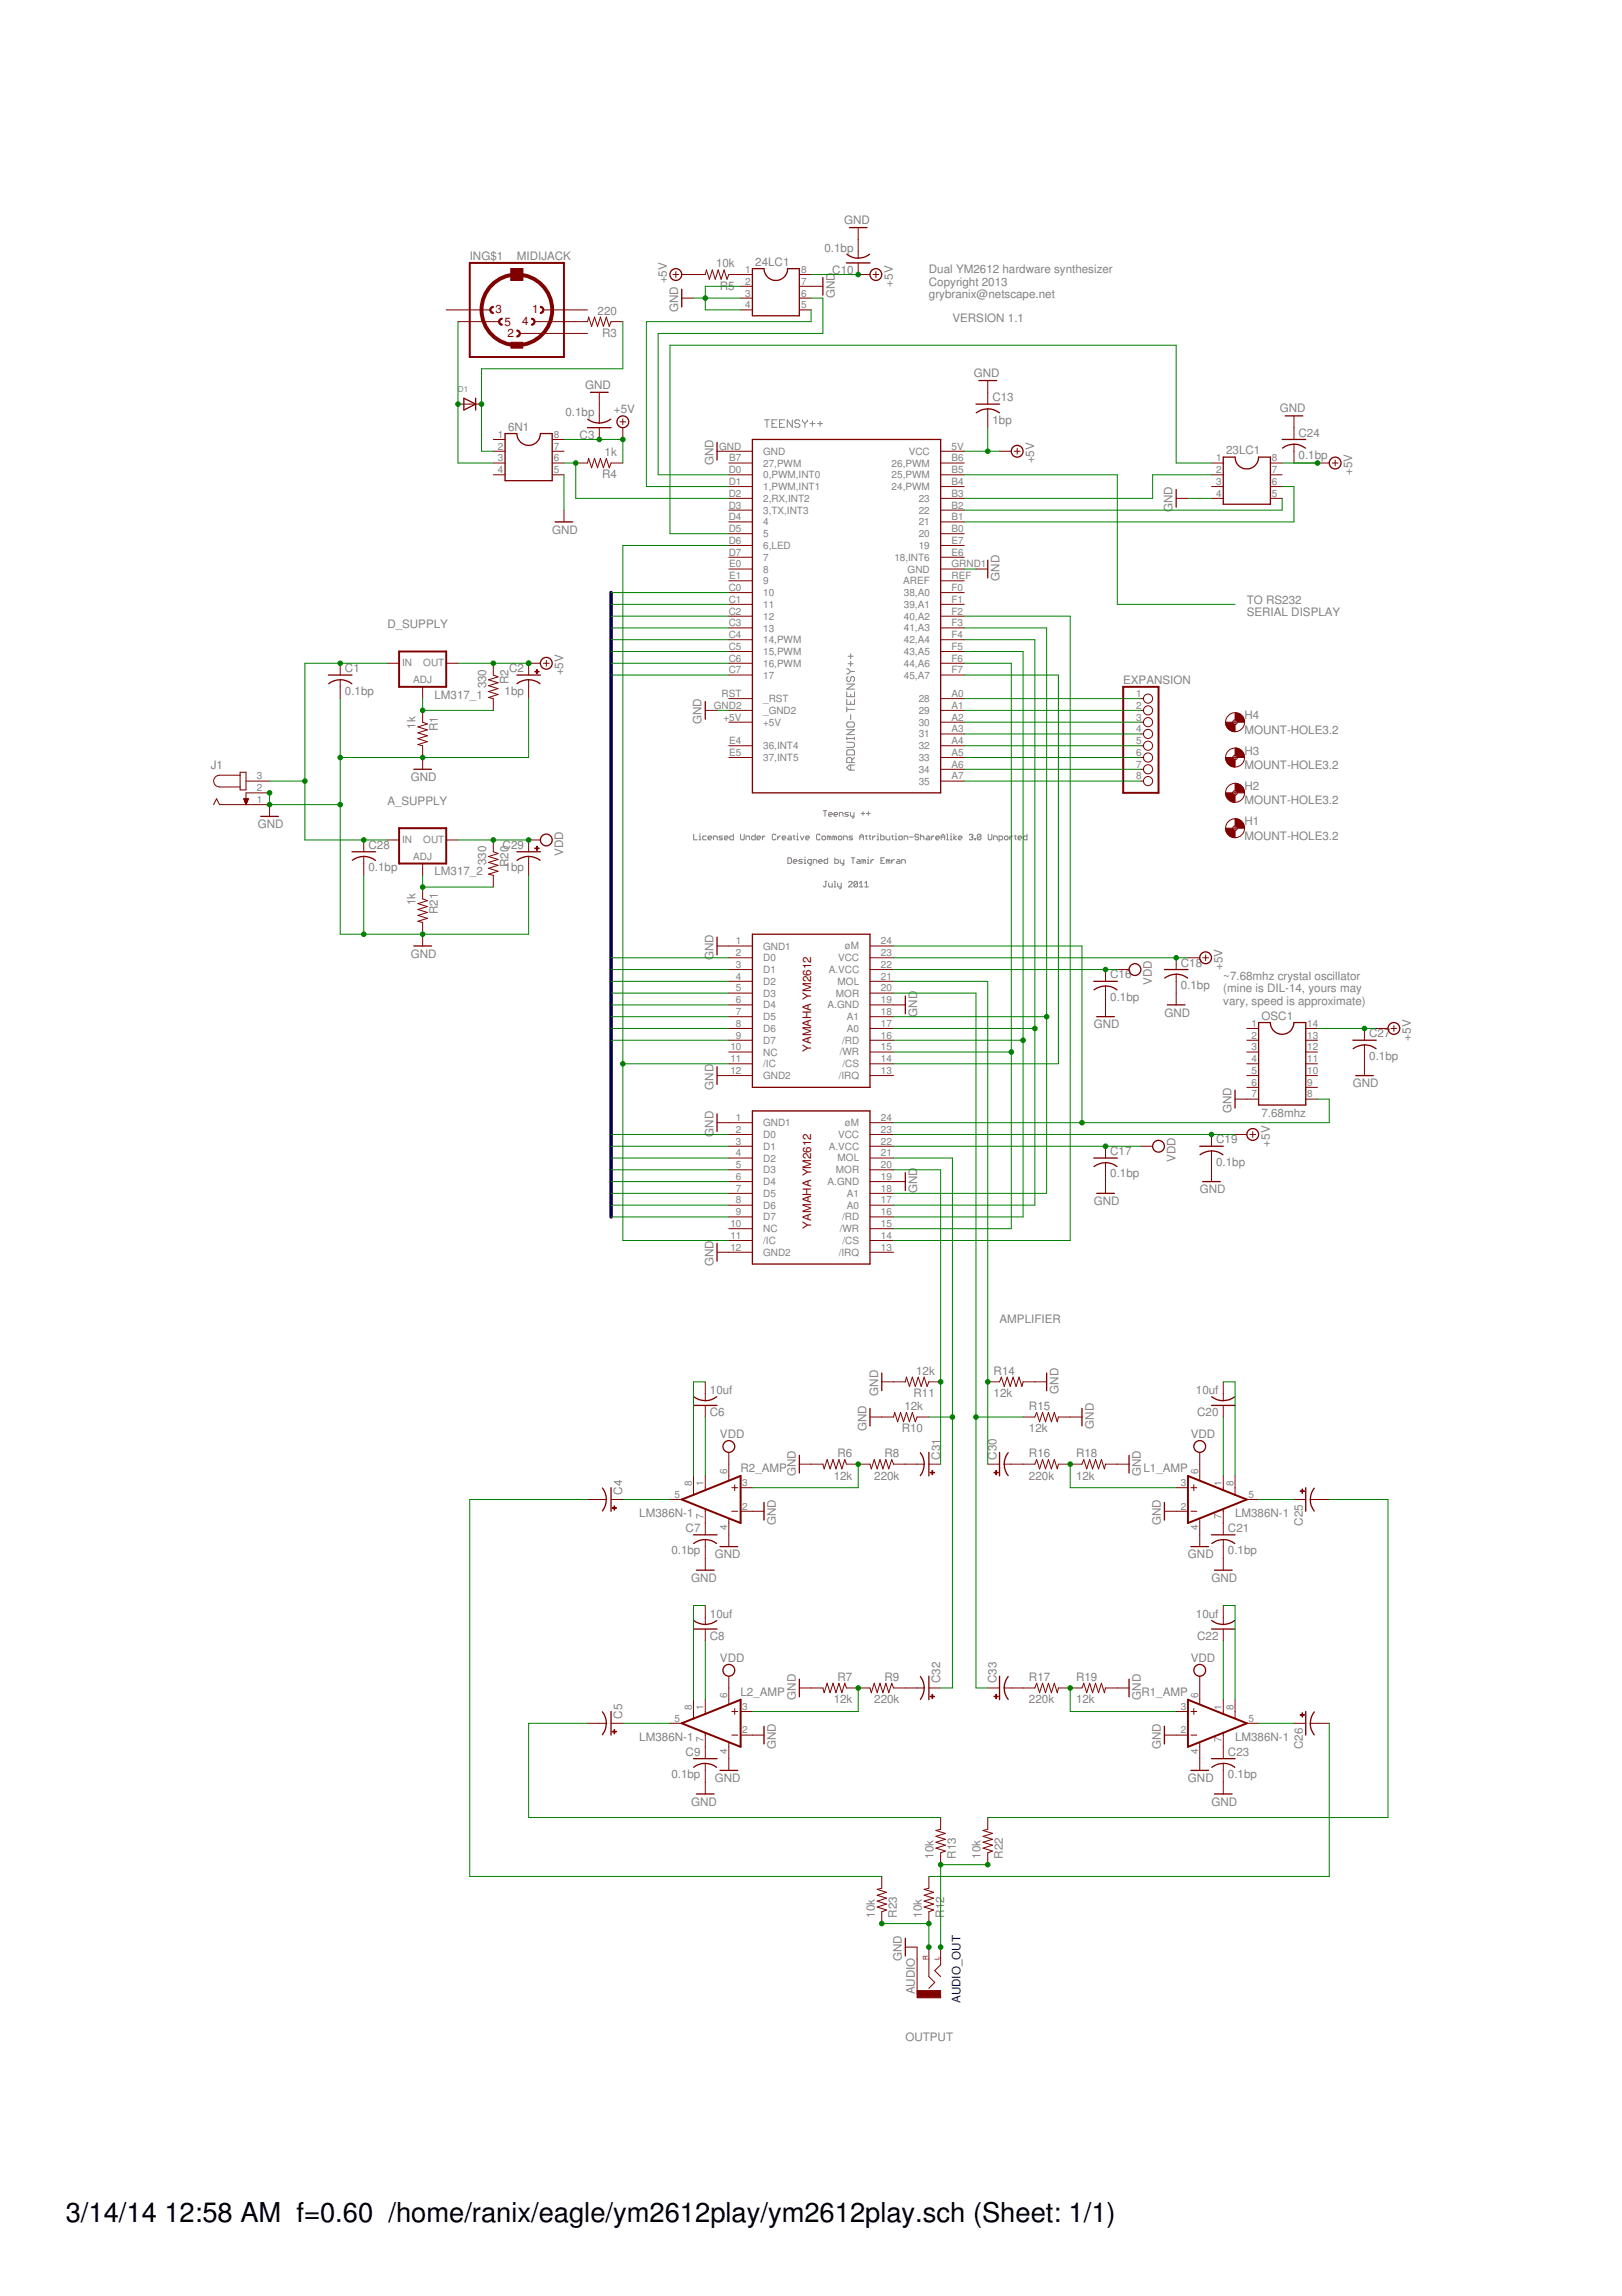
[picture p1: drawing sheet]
<svg xmlns="http://www.w3.org/2000/svg" width="210mm" height="297mm" viewBox="0 0 210 297" stroke-linecap="round" stroke-linejoin="round" font-family="sans-serif">
<defs><g id="words">
<g font-size="3.5">
<text x="8.5" y="287.5">3/14/14</text>
<text x="21.3" y="287.5">12:58 AM f=0.60 /home/ranix/eagle/ym2612play/ym2612play.sch (Sheet: 1/1)</text>
</g>
<g font-size="1.5" fill="#808080">
<text x="109.2" y="29">GND</text>
<text x="60.8" y="33.6">ING$1</text>
<text x="66.9" y="33.6">MIDIJACK</text>
<text x="92.7" y="34.6">10k</text>
<text x="97.7" y="34.4">24LC1</text>
<text x="106.7" y="32.5">0.1bp</text>
<text x="107.7" y="35.4">C10</text>
<text x="120.2" y="35.4">Dual YM2612 hardware synthesizer</text>
<text x="77.3" y="40.7">220</text>
<text x="86.3" y="36.7" transform="rotate(-90 86.3 36.7)">+5V</text>
<text x="87.7" y="40.4" transform="rotate(-90 87.7 40.4)">GND</text>
<text x="93.1" y="37.5">R5</text>
<text x="108" y="38.6" transform="rotate(-90 108 38.6)">GND</text>
<text x="115.6" y="37.1" transform="rotate(-90 115.6 37.1)">+5V</text>
<text x="120.2" y="37">Copyright 2013</text>
<text x="120.2" y="38.6">grybranix@netscape.net</text>
<text x="123.3" y="41.6">VERSION 1.1</text>
<text x="77.9" y="43.6">R3</text>
<text x="73.2" y="53.9">0.1bp</text>
<text x="75.7" y="50.3">GND</text>
<text x="79.5" y="53.4">+5V</text>
<text x="126" y="48.8">GND</text>
<text x="128.4" y="51.9">C13</text>
<text x="165.6" y="53.3">GND</text>
<text x="65.7" y="55.7">6N1</text>
<text x="75" y="56.8">C3</text>
<text x="78.2" y="59">1k</text>
<text x="128.4" y="54.8">1bp</text>
<text x="133.8" y="60" transform="rotate(-90 133.8 60)">+5V</text>
<text x="158.7" y="58.8">23LC1</text>
<text x="168.1" y="59.4">0.1bp</text>
<text x="168.1" y="56.5">C24</text>
<text x="77.9" y="61.9">R4</text>
<text x="92.3" y="60.2" transform="rotate(-90 92.3 60.2)">GND</text>
<text x="175" y="61.5" transform="rotate(-90 175 61.5)">+5V</text>
<text x="71.5" y="69.1">GND</text>
<text x="151.7" y="66.3" transform="rotate(-90 151.7 66.3)">GND</text>
<text x="129.4" y="75.1" transform="rotate(-90 129.4 75.1)">GND</text>
<text x="50.1" y="81.2">D_SUPPLY</text>
<text x="161.3" y="78.1">TO RS232</text>
<text x="161.3" y="79.7">SERIAL DISPLAY</text>
<text x="44.6" y="89.9">0.1bp</text>
<text x="44.6" y="87">C1</text>
<text x="62.9" y="89.1" transform="rotate(-90 62.9 89.1)">330</text>
<text x="65.3" y="89.9">1bp</text>
<text x="65.8" y="88.5" transform="rotate(-90 65.8 88.5)">R2</text>
<text x="65.9" y="87">C2</text>
<text x="72.9" y="87.4" transform="rotate(-90 72.9 87.4)">+5V</text>
<text x="145.3" y="88.5">EXPANSION</text>
<text x="53.8" y="94.3" transform="rotate(-90 53.8 94.3)">1k</text>
<text x="56.2" y="90.4">LM317_1</text>
<text x="56.7" y="94.6" transform="rotate(-90 56.7 94.6)">R1</text>
<text x="90.8" y="93.7" transform="rotate(-90 90.8 93.7)">GND</text>
<text x="161" y="94.9">MOUNT-HOLE3.2</text>
<text x="161" y="93.1">H4</text>
<text x="27.3" y="99.5">J1</text>
<text x="53.2" y="101.1">GND</text>
<text x="161" y="99.5">MOUNT-HOLE3.2</text>
<text x="161" y="97.7">H3</text>
<text x="33.4" y="107.1">GND</text>
<text x="50.1" y="104.1">A_SUPPLY</text>
<text x="161" y="104.1">MOUNT-HOLE3.2</text>
<text x="161" y="106.8">H1</text>
<text x="161" y="102.2">H2</text>
<text x="47.7" y="112.7">0.1bp</text>
<text x="47.7" y="109.8">C28</text>
<text x="56.2" y="113.2">LM317_2</text>
<text x="62.9" y="111.9" transform="rotate(-90 62.9 111.9)">330</text>
<text x="65" y="109.8">C29</text>
<text x="65.3" y="112.7">1bp</text>
<text x="65.8" y="112.2" transform="rotate(-90 65.8 112.2)">R20</text>
<text x="72.9" y="110.7" transform="rotate(-90 72.9 110.7)">VDD</text>
<text x="161" y="108.6">MOUNT-HOLE3.2</text>
<text x="53.8" y="117.1" transform="rotate(-90 53.8 117.1)">1k</text>
<text x="56.7" y="118.3" transform="rotate(-90 56.7 118.3)">R21</text>
<text x="53.2" y="123.9">GND</text>
<text x="92.3" y="124.2" transform="rotate(-90 92.3 124.2)">GND</text>
<text x="152.8" y="125.1">C18</text>
<text x="158.2" y="125.5" transform="rotate(-90 158.2 125.5)">+5V</text>
<text x="118.7" y="131.5" transform="rotate(-90 118.7 131.5)">GND</text>
<text x="143.7" y="129.5">0.1bp</text>
<text x="143.7" y="126.6">C16</text>
<text x="149.1" y="127.5" transform="rotate(-90 149.1 127.5)">VDD</text>
<text x="150.7" y="131.5">GND</text>
<text x="152.8" y="127.9">0.1bp</text>
<text x="158.3" y="126.8">~7.68mhz crystal oscillator</text>
<text x="158.3" y="128.4">(mine is DIL-14, yours may</text>
<text x="158.3" y="130">vary, speed is approximate)</text>
<text x="163.3" y="131.9">OSC1</text>
<text x="141.5" y="133.1">GND</text>
<text x="177.2" y="137.1">0.1bp</text>
<text x="177.2" y="134.2">C27</text>
<text x="182.6" y="134.6" transform="rotate(-90 182.6 134.6)">+5V</text>
<text x="92.3" y="141" transform="rotate(-90 92.3 141)">GND</text>
<text x="175.1" y="140.7">GND</text>
<text x="92.3" y="147.1" transform="rotate(-90 92.3 147.1)">GND</text>
<text x="143.7" y="149.4">C17</text>
<text x="157.4" y="147.9">C19</text>
<text x="159.4" y="144" transform="rotate(-90 159.4 144)">GND</text>
<text x="163.3" y="144.5">7.68mhz</text>
<text x="164.3" y="148.3" transform="rotate(-90 164.3 148.3)">+5V</text>
<text x="118.7" y="154.4" transform="rotate(-90 118.7 154.4)">GND</text>
<text x="141.5" y="155.9">GND</text>
<text x="143.7" y="152.3">0.1bp</text>
<text x="152.1" y="150.3" transform="rotate(-90 152.1 150.3)">VDD</text>
<text x="155.3" y="154.4">GND</text>
<text x="157.4" y="150.8">0.1bp</text>
<text x="92.3" y="163.8" transform="rotate(-90 92.3 163.8)">GND</text>
<text x="129.4" y="171.1">AMPLIFIER</text>
<text x="118.6" y="177.8">12k</text>
<text x="128.6" y="177.9">R14</text>
<text x="91.9" y="180.4">10uf</text>
<text x="91.9" y="183.3">C6</text>
<text x="112.1" y="185.2" transform="rotate(-90 112.1 185.2)">GND</text>
<text x="113.7" y="180.6" transform="rotate(-90 113.7 180.6)">GND</text>
<text x="116.7" y="185.3">R10</text>
<text x="117" y="182.4">12k</text>
<text x="118.2" y="180.7">R11</text>
<text x="128.6" y="180.7">12k</text>
<text x="133.2" y="185.3">12k</text>
<text x="133.2" y="182.4">R15</text>
<text x="137" y="180.3" transform="rotate(-90 137 180.3)">GND</text>
<text x="141.5" y="184.9" transform="rotate(-90 141.5 184.9)">GND</text>
<text x="154.8" y="180.4">10uf</text>
<text x="154.9" y="183.3">C20</text>
<text x="93.2" y="186">VDD</text>
<text x="95.8" y="190.5">R2_AMP</text>
<text x="103" y="191" transform="rotate(-90 103 191)">GND</text>
<text x="107.9" y="191.4">12k</text>
<text x="108.4" y="188.5">R6</text>
<text x="113.1" y="191.4">220k</text>
<text x="114.5" y="188.5">R8</text>
<text x="121.6" y="188.8" transform="rotate(-90 121.6 188.8)">C31</text>
<text x="129" y="188.8" transform="rotate(-90 129 188.8)">C30</text>
<text x="133.2" y="191.4">220k</text>
<text x="133.2" y="188.5">R16</text>
<text x="139.3" y="191.4">12k</text>
<text x="139.3" y="188.5">R18</text>
<text x="147.6" y="191" transform="rotate(-90 147.6 191)">GND</text>
<text x="148" y="190.5">L1_AMP</text>
<text x="154.1" y="186">VDD</text>
<text x="80.5" y="193.4" transform="rotate(-90 80.5 193.4)">C4</text>
<text x="82.7" y="196.3">LM386N-1</text>
<text x="100.4" y="197.3" transform="rotate(-90 100.4 197.3)">GND</text>
<text x="150.2" y="197.3" transform="rotate(-90 150.2 197.3)">GND</text>
<text x="159.8" y="196.3">LM386N-1</text>
<text x="168.6" y="197.4" transform="rotate(-90 168.6 197.4)">C25</text>
<text x="86.9" y="201.1">0.1bp</text>
<text x="88.7" y="198.2">C7</text>
<text x="92.5" y="201.6">GND</text>
<text x="153.7" y="201.6">GND</text>
<text x="158.9" y="201.1">0.1bp</text>
<text x="158.9" y="198.2">C21</text>
<text x="89.4" y="204.7">GND</text>
<text x="91.9" y="209.3">10uf</text>
<text x="154.8" y="209.3">10uf</text>
<text x="156.8" y="204.7">GND</text>
<text x="91.9" y="212.2">C8</text>
<text x="93.2" y="215">VDD</text>
<text x="154.1" y="215">VDD</text>
<text x="154.9" y="212.2">C22</text>
<text x="95.8" y="219.4">L2_AMP</text>
<text x="103" y="219.9" transform="rotate(-90 103 219.9)">GND</text>
<text x="107.9" y="220.4">12k</text>
<text x="108.4" y="217.5">R7</text>
<text x="113.1" y="220.4">220k</text>
<text x="114.5" y="217.5">R9</text>
<text x="121.6" y="217.8" transform="rotate(-90 121.6 217.8)">C32</text>
<text x="129" y="217.8" transform="rotate(-90 129 217.8)">C33</text>
<text x="133.2" y="220.4">220k</text>
<text x="133.2" y="217.5">R17</text>
<text x="139.3" y="220.4">12k</text>
<text x="139.3" y="217.5">R19</text>
<text x="147.6" y="219.9" transform="rotate(-90 147.6 219.9)">GND</text>
<text x="147.7" y="219.4">R1_AMP</text>
<text x="80.5" y="222.3" transform="rotate(-90 80.5 222.3)">C5</text>
<text x="82.7" y="225.2">LM386N-1</text>
<text x="88.7" y="227.1">C9</text>
<text x="100.4" y="226.3" transform="rotate(-90 100.4 226.3)">GND</text>
<text x="150.2" y="226.3" transform="rotate(-90 150.2 226.3)">GND</text>
<text x="158.9" y="227.1">C23</text>
<text x="159.8" y="225.2">LM386N-1</text>
<text x="168.6" y="226.3" transform="rotate(-90 168.6 226.3)">C26</text>
<text x="86.9" y="230">0.1bp</text>
<text x="89.4" y="233.6">GND</text>
<text x="92.5" y="230.6">GND</text>
<text x="153.7" y="230.6">GND</text>
<text x="156.8" y="233.6">GND</text>
<text x="158.9" y="230">0.1bp</text>
<text x="120.8" y="240.5" transform="rotate(-90 120.8 240.5)">10k</text>
<text x="123.7" y="240.5" transform="rotate(-90 123.7 240.5)">R13</text>
<text x="126.9" y="240.5" transform="rotate(-90 126.9 240.5)">10k</text>
<text x="129.8" y="240.5" transform="rotate(-90 129.8 240.5)">R22</text>
<text x="113.2" y="248.1" transform="rotate(-90 113.2 248.1)">10k</text>
<text x="116.1" y="248.1" transform="rotate(-90 116.1 248.1)">R23</text>
<text x="119.3" y="248.1" transform="rotate(-90 119.3 248.1)">10k</text>
<text x="122.2" y="248.1" transform="rotate(-90 122.2 248.1)">R12</text>
<text x="116.7" y="253.7" transform="rotate(-90 116.7 253.7)">GND</text>
<text x="118.4" y="258" transform="rotate(-90 118.4 258)">AUDIO</text>
<text x="117.2" y="264.1">OUTPUT</text>
</g>
<g font-size="1.5" fill="#800000">
<text x="64.1" y="40.6">3</text>
<text x="68.9" y="40.6">1</text>
<text x="65.3" y="42.2">5</text>
<text x="65.7" y="43.6">2</text>
<text x="67.6" y="42.1">4</text>
<text x="105" y="136.1" transform="rotate(-90 105 136.1)">YAMAHA YM2612</text>
<text x="105" y="159" transform="rotate(-90 105 159)">YAMAHA YM2612</text>
</g>
<text font-size="1.5" fill="#000080" x="124.3" y="259.1" transform="rotate(-90 124.3 259.1)">AUDIO_OUT</text>
<g font-size="1.3" fill="#808080">
<text x="96.4" y="35.3">1</text>
<text x="103.7" y="35.3">8</text>
<text x="96.4" y="36.8">2</text>
<text x="96.4" y="38.4">3</text>
<text x="96.4" y="39.9">4</text>
<text x="103.7" y="39.9">5</text>
<text x="103.7" y="38.4">6</text>
<text x="103.7" y="36.8">7</text>
<text x="64.4" y="56.6">1</text>
<text x="64.4" y="58.2">2</text>
<text x="64.4" y="59.7">3</text>
<text x="71.7" y="59.7">6</text>
<text x="71.7" y="58.2">7</text>
<text x="71.7" y="56.6">8</text>
<text x="93.1" y="58.2">GND</text>
<text x="94.4" y="59.7">B7</text>
<text x="98.8" y="58.8">GND</text>
<text x="117.6" y="58.8">VCC</text>
<text x="123.1" y="58.2">5V</text>
<text x="123.1" y="59.7">B6</text>
<text x="157.4" y="59.7">1</text>
<text x="164.6" y="59.7">8</text>
<text x="64.4" y="61.2">4</text>
<text x="71.7" y="61.2">5</text>
<text x="94.3" y="61.2">D0</text>
<text x="94.3" y="62.7">D1</text>
<text x="94.3" y="64.3">D2</text>
<text x="94.3" y="65.8">D3</text>
<text x="98.8" y="60.4">27,PWM</text>
<text x="98.8" y="61.9">0,PWM,INT0</text>
<text x="98.8" y="63.4">1,PWM,INT1</text>
<text x="98.8" y="64.9">2,RX,INT2</text>
<text x="115.4" y="60.4">26,PWM</text>
<text x="115.4" y="61.9">25,PWM</text>
<text x="115.4" y="63.4">24,PWM</text>
<text x="118.9" y="64.9">23</text>
<text x="123.1" y="61.2">B5</text>
<text x="123.1" y="62.7">B4</text>
<text x="123.1" y="64.3">B3</text>
<text x="123.1" y="65.8">B2</text>
<text x="157.4" y="61.2">2</text>
<text x="157.4" y="62.7">3</text>
<text x="157.4" y="64.3">4</text>
<text x="164.6" y="64.3">5</text>
<text x="164.6" y="62.7">6</text>
<text x="164.6" y="61.2">7</text>
<text x="94.3" y="67.3">D4</text>
<text x="94.3" y="68.8">D5</text>
<text x="94.3" y="70.4">D6</text>
<text x="94.3" y="71.9">D7</text>
<text x="98.8" y="66.5">3,TX,INT3</text>
<text x="98.8" y="68">4</text>
<text x="98.8" y="69.5">5</text>
<text x="98.8" y="71">6,LED</text>
<text x="118.9" y="66.5">22</text>
<text x="118.9" y="68">21</text>
<text x="118.9" y="69.5">20</text>
<text x="118.9" y="71">19</text>
<text x="123.1" y="67.3">B1</text>
<text x="123.1" y="68.8">B0</text>
<text x="123.1" y="70.4">E7</text>
<text x="123.1" y="71.9">E6</text>
<text x="94.3" y="76.5">C0</text>
<text x="94.3" y="78">C1</text>
<text x="94.4" y="73.4">E0</text>
<text x="94.4" y="74.9">E1</text>
<text x="98.8" y="72.6">7</text>
<text x="98.8" y="74.1">8</text>
<text x="98.8" y="75.6">9</text>
<text x="98.8" y="77.1">10</text>
<text x="115.7" y="72.6">18,INT6</text>
<text x="116.9" y="75.6">AREF</text>
<text x="117" y="77.1">38,A0</text>
<text x="117.5" y="74.1">GND</text>
<text x="123.1" y="73.4">GRND1</text>
<text x="123.1" y="74.9">REF</text>
<text x="123.1" y="76.5">F0</text>
<text x="123.1" y="78">F1</text>
<text x="94.3" y="79.5">C2</text>
<text x="94.3" y="81">C3</text>
<text x="94.3" y="82.6">C4</text>
<text x="98.8" y="78.7">11</text>
<text x="98.8" y="80.2">12</text>
<text x="98.8" y="81.7">13</text>
<text x="98.8" y="83.2">14,PWM</text>
<text x="117" y="78.6">39,A1</text>
<text x="117" y="80.2">40,A2</text>
<text x="117" y="81.7">41,A3</text>
<text x="117" y="83.2">42,A4</text>
<text x="123.1" y="79.5">F2</text>
<text x="123.1" y="81">F3</text>
<text x="123.1" y="82.6">F4</text>
<text x="52" y="86.2">IN</text>
<text x="53.5" y="88.4">ADJ</text>
<text x="54.8" y="86.2">OUT</text>
<text x="94.3" y="84.1">C5</text>
<text x="94.3" y="85.6">C6</text>
<text x="94.3" y="87.1">C7</text>
<text x="98.8" y="84.7">15,PWM</text>
<text x="98.8" y="86.3">16,PWM</text>
<text x="98.8" y="87.8">17</text>
<text x="117" y="84.7">43,A5</text>
<text x="117" y="86.3">44,A6</text>
<text x="117" y="87.8">45,A7</text>
<text x="123.1" y="84.1">F5</text>
<text x="123.1" y="85.6">F6</text>
<text x="123.1" y="87.1">F7</text>
<text x="92.4" y="91.7">GND2</text>
<text x="93.4" y="90.2">RST</text>
<text x="93.6" y="93.2">+5V</text>
<text x="98.8" y="90.8">_RST</text>
<text x="98.8" y="92.4">_GND2</text>
<text x="98.8" y="93.9">+5V</text>
<text x="118.9" y="90.8">28</text>
<text x="118.9" y="92.4">29</text>
<text x="118.9" y="93.9">30</text>
<text x="118.9" y="95.4">31</text>
<text x="123.1" y="90.2">A0</text>
<text x="123.1" y="91.7">A1</text>
<text x="123.1" y="93.2">A2</text>
<text x="123.1" y="94.7">A3</text>
<text x="147" y="90.2">1</text>
<text x="147" y="91.7">2</text>
<text x="147" y="93.2">3</text>
<text x="147" y="94.7">4</text>
<text x="33.2" y="100.8">3</text>
<text x="94.4" y="96.3">E4</text>
<text x="94.4" y="97.8">E5</text>
<text x="98.8" y="96.9">36,INT4</text>
<text x="98.8" y="98.5">37,INT5</text>
<text x="118.9" y="96.9">32</text>
<text x="118.9" y="98.5">33</text>
<text x="118.9" y="100">34</text>
<text x="118.9" y="101.5">35</text>
<text x="123.1" y="96.3">A4</text>
<text x="123.1" y="97.8">A5</text>
<text x="123.1" y="99.3">A6</text>
<text x="123.1" y="100.8">A7</text>
<text x="147" y="96.3">5</text>
<text x="147" y="97.8">6</text>
<text x="147" y="99.3">7</text>
<text x="147" y="100.8">8</text>
<text x="33.2" y="102.4">2</text>
<text x="33.2" y="103.9">1</text>
<text x="52" y="109.1">IN</text>
<text x="53.5" y="111.3">ADJ</text>
<text x="54.8" y="109.1">OUT</text>
<text x="95.2" y="122.2">1</text>
<text x="95.2" y="123.7">2</text>
<text x="95.2" y="125.2">3</text>
<text x="98.8" y="122.8">GND1</text>
<text x="98.8" y="124.4">D0</text>
<text x="98.8" y="125.9">D1</text>
<text x="107.3" y="125.9">A.VCC</text>
<text x="108.5" y="124.4">VCC</text>
<text x="109.3" y="122.8">øM</text>
<text x="114" y="125.2">22</text>
<text x="114" y="123.7">23</text>
<text x="114" y="122.2">24</text>
<text x="95.2" y="126.7">4</text>
<text x="95.2" y="128.3">5</text>
<text x="95.2" y="129.8">6</text>
<text x="95.2" y="131.3">7</text>
<text x="98.8" y="127.4">D2</text>
<text x="98.8" y="128.9">D3</text>
<text x="98.8" y="130.5">D4</text>
<text x="98.8" y="132">D5</text>
<text x="107.1" y="130.5">A.GND</text>
<text x="108.2" y="128.9">MOR</text>
<text x="108.4" y="127.4">MOL</text>
<text x="109.6" y="132">A1</text>
<text x="114" y="131.3">18</text>
<text x="114" y="129.8">19</text>
<text x="114" y="128.3">20</text>
<text x="114" y="126.7">21</text>
<text x="94.5" y="135.9">10</text>
<text x="94.5" y="137.4">11</text>
<text x="95.2" y="132.8">8</text>
<text x="95.2" y="134.4">9</text>
<text x="98.8" y="133.5">D6</text>
<text x="98.8" y="135">D7</text>
<text x="98.8" y="136.6">NC</text>
<text x="108.7" y="136.6">/WR</text>
<text x="109" y="135">/RD</text>
<text x="109.6" y="133.5">A0</text>
<text x="114" y="137.4">14</text>
<text x="114" y="135.9">15</text>
<text x="114" y="134.4">16</text>
<text x="114" y="132.8">17</text>
<text x="161.9" y="132.8">1</text>
<text x="161.9" y="134.4">2</text>
<text x="161.9" y="135.9">3</text>
<text x="161.9" y="137.4">4</text>
<text x="169.2" y="137.4">11</text>
<text x="169.2" y="135.9">12</text>
<text x="169.2" y="134.4">13</text>
<text x="169.2" y="132.8">14</text>
<text x="94.5" y="138.9">12</text>
<text x="98.8" y="138.1">/IC</text>
<text x="98.8" y="139.6">GND2</text>
<text x="108.5" y="139.6">/IRQ</text>
<text x="109" y="138.1">/CS</text>
<text x="114" y="138.9">13</text>
<text x="161.9" y="138.9">5</text>
<text x="161.9" y="140.5">6</text>
<text x="161.9" y="142">7</text>
<text x="169.2" y="142">8</text>
<text x="169.2" y="140.5">9</text>
<text x="169.2" y="138.9">10</text>
<text x="95.2" y="145">1</text>
<text x="95.2" y="146.6">2</text>
<text x="95.2" y="148.1">3</text>
<text x="95.2" y="149.6">4</text>
<text x="98.8" y="145.7">GND1</text>
<text x="98.8" y="147.2">D0</text>
<text x="98.8" y="148.7">D1</text>
<text x="107.3" y="148.7">A.VCC</text>
<text x="108.5" y="147.2">VCC</text>
<text x="109.3" y="145.7">øM</text>
<text x="114" y="149.6">21</text>
<text x="114" y="148.1">22</text>
<text x="114" y="146.6">23</text>
<text x="114" y="145">24</text>
<text x="95.2" y="151.1">5</text>
<text x="95.2" y="152.6">6</text>
<text x="95.2" y="154.2">7</text>
<text x="95.2" y="155.7">8</text>
<text x="98.8" y="150.3">D2</text>
<text x="98.8" y="151.8">D3</text>
<text x="98.8" y="153.3">D4</text>
<text x="98.8" y="154.8">D5</text>
<text x="107.1" y="153.3">A.GND</text>
<text x="108.2" y="151.8">MOR</text>
<text x="108.4" y="150.3">MOL</text>
<text x="109.6" y="154.8">A1</text>
<text x="114" y="155.7">17</text>
<text x="114" y="154.2">18</text>
<text x="114" y="152.6">19</text>
<text x="114" y="151.1">20</text>
<text x="94.5" y="158.7">10</text>
<text x="94.5" y="160.3">11</text>
<text x="94.5" y="161.8">12</text>
<text x="95.2" y="157.2">9</text>
<text x="98.8" y="156.4">D6</text>
<text x="98.8" y="157.9">D7</text>
<text x="98.8" y="159.4">NC</text>
<text x="98.8" y="160.9">/IC</text>
<text x="108.7" y="159.4">/WR</text>
<text x="109" y="157.9">/RD</text>
<text x="109" y="160.9">/CS</text>
<text x="109.6" y="156.4">A0</text>
<text x="114" y="161.8">13</text>
<text x="114" y="160.3">14</text>
<text x="114" y="158.7">15</text>
<text x="114" y="157.2">16</text>
<text x="98.8" y="162.5">GND2</text>
<text x="108.5" y="162.5">/IRQ</text>
<text x="94.1" y="190.7" transform="rotate(-90 94.1 190.7)">6</text>
<text x="155" y="190.7" transform="rotate(-90 155 190.7)">6</text>
<text x="87.3" y="193.8">5</text>
<text x="89.5" y="192.3" transform="rotate(-90 89.5 192.3)">8</text>
<text x="91" y="196.5" transform="rotate(-90 91 196.5)">7</text>
<text x="91" y="192.3" transform="rotate(-90 91 192.3)">1</text>
<text x="94.1" y="198" transform="rotate(-90 94.1 198)">4</text>
<text x="96" y="195.3">2</text>
<text x="96" y="192.3">3</text>
<text x="152.8" y="195.3">2</text>
<text x="152.8" y="192.3">3</text>
<text x="155" y="198" transform="rotate(-90 155 198)">4</text>
<text x="158.1" y="196.5" transform="rotate(-90 158.1 196.5)">7</text>
<text x="158.1" y="192.3" transform="rotate(-90 158.1 192.3)">1</text>
<text x="159.6" y="192.3" transform="rotate(-90 159.6 192.3)">8</text>
<text x="161.6" y="193.8">5</text>
<text x="89.5" y="221.2" transform="rotate(-90 89.5 221.2)">8</text>
<text x="91" y="221.2" transform="rotate(-90 91 221.2)">1</text>
<text x="94.1" y="219.7" transform="rotate(-90 94.1 219.7)">6</text>
<text x="96" y="221.2">3</text>
<text x="152.8" y="221.2">3</text>
<text x="155" y="219.7" transform="rotate(-90 155 219.7)">6</text>
<text x="158.1" y="221.2" transform="rotate(-90 158.1 221.2)">1</text>
<text x="159.6" y="221.2" transform="rotate(-90 159.6 221.2)">8</text>
<text x="87.3" y="222.7">5</text>
<text x="91" y="225.4" transform="rotate(-90 91 225.4)">7</text>
<text x="94.1" y="226.9" transform="rotate(-90 94.1 226.9)">4</text>
<text x="96" y="224.3">2</text>
<text x="152.8" y="224.3">2</text>
<text x="155" y="226.9" transform="rotate(-90 155 226.9)">4</text>
<text x="158.1" y="225.4" transform="rotate(-90 158.1 225.4)">7</text>
<text x="161.6" y="222.7">5</text>
</g>
<text font-size="1.1" fill="#808080" x="59.3" y="50.8">D1</text>
<g font-size=".8" fill="#800000">
<text x="120.1" y="253.6" transform="rotate(-90 120.1 253.6)">R</text>
<text x="121.6" y="253.6" transform="rotate(-90 121.6 253.6)">L</text>
</g>
</g></defs>
<g fill="none" stroke="#808080" stroke-width=".13">
<path d="M98.9 54.3h.7M99.3 54.3v1M99.9 54.8h.3M100.6 54.3h-.7v1h.7M100.9 54.8h.3M101.5 54.3h-.6v1h.6M102.5 54.3v1l-.6-1v1M103.5 54.5l-.2-.2h-.3l-.2 .2v.1l.2 .2h.3l.2 .2v.1l-.2 .2h-.3l-.2-.2M103.8 54.3v.2l.4 .3M104.2 54.8v.5M104.5 54.3v.2l-.3 .3M104.8 54.8h.7"/>
<path d="M105.1 54.5v.6M105.8 54.8h.6M106.1 54.5v.6M109.6 89.5v.6h1v-.6M109.6 90.5v.6h1v-.6M109.6 91.4v.7M109.6 95.4v.3M109.6 96h.8l.2 .2v.3l-.2 .2h-.8M109.6 95.5h1M109.6 94.4h1l-1 .6h1M109.6 91.8h1M109.6 88.5h1l-1 .7h1"/>
<path d="M109.6 86.5h.1l.4 .4M109.7 87.5l-.1 .2v.3l.1 .2h.2l.2-.2v-.3l.1-.2h.2l.2 .2v.3l-.2 .2M109.7 93.4h.7l.2 .2v.3l-.2 .2h-.7l-.1-.2v-.3zM109.7 97h.7l.2 .2v.5h-1v-.5zM109.7 85.9h.7M109.7 84.9h.7M110.1 84.6v.6M110.1 85.6v.6M110.1 89.8v.3M110.1 90.8v.3M110.1 92.4v.7M110.1 99v.6"/>
<path d="M110.1 86.9l-.4 .3h-.1M110.1 86.9h.5M110.2 98.7v-.6l-.1-.1h-.4l-.1 .1v.6h1M110.6 99h-.7l-.3 .3 .3 .3h.7M110.6 98l-.4 .3M110.6 95.4v.3M89.8 107.9v.7h.4M90.5 108.6h.2M90.5 108.2h.1v.4M90.6 107.8v.1M91.4 108.2h-.3l-.2 .1v.2l.2 .1h.3M91.6 108.4h.5l-.1-.2h-.2l-.2 .1v.2l.2 .1h.2"/>
<path d="M92.4 108.6v-.4h.3l.1 .1v.3M93.5 108.2h-.3l-.2 .1 .2 .1h.2l.1 .1-.1 .1h-.4M93.7 108.4h.5l-.1-.2h-.2l-.2 .1v.2l.2 .1h.2M94.9 107.9v.7h-.3l-.2-.1v-.2l.2-.1h.3M95.8 107.9v.6l.2 .1h.2l.1-.1v-.6M96.5 108.6v-.4h.4l.1 .1v.3M97.7 107.9v.7h-.3l-.1-.1v-.2l.1-.1h.3M98 108.4h.4l-.1-.2h-.2l-.1 .1v.2l.1 .1h.2M98.7 108.2v.4M99 108.2l-.3 .2M100.4 108.1l-.1-.2h-.2l-.2 .2v.4l.2 .1h.2l.1-.1M100.6 108.2v.4"/>
<path d="M101 108.2l-.4 .2M101.2 108.4h.5l-.1-.2h-.3l-.1 .1v.2l.1 .1h.3M102 111h.3l.1 .1v.5l-.1 .1h-.3zM102 108.2h.3l.1 .1v.3h-.4l-.1-.1 .1-.1h.4M102.6 108.2h.3M102.7 111.4h.4l-.1-.2h-.2l-.1 .1v.3l.1 .1h.2M102.7 108.1v.4l.2 .1M103.1 108.6h.2M103.1 108.2h.1v.4M103.2 107.8v.1M103.6 108.2l.2 .4 .2-.4M103.8 111.2h-.3l-.1 .1 .1 .1h.2l.1 .2-.1 .1h-.3"/>
<path d="M104.1 111.7h.2M104.1 111.2h.1v.5M104.2 110.9v.1M104.3 108.4h.4l-.1-.2h-.2l-.1 .1v.2l.1 .1h.2M105 111.7h-.4l-.1-.1v-.3l.1-.1h.4v.6l-.2 .1M105.2 111.7v-.5h.4l.1 .1v.4M105.9 111.4h.5l-.1-.2h-.3l-.1 .1v.3l.1 .1h.3M106.1 108.1l-.1-.2h-.2l-.1 .2v.4l.1 .1h.2l.1-.1M106.4 108.3l.1-.1h.2l.1 .1v.2l-.1 .1h-.2l-.1-.1zM106.5 104.9h.5M106.8 104.9v.7M106.8 114h.2"/>
<path d="M106.9 114v.6l-.1 .1-.3-.1M107.1 111v.7h-.4l-.1-.1v-.3l.1-.1h.4M107.2 105.4h.5l-.1-.3h-.3l-.1 .1v.3l.1 .1h.3M107.2 114.3v.3l.1 .1h.4v-.4M107.3 108.3l-.2-.1v.4M107.3 108.3v.3M107.3 108.3l.1-.1 .1 .1v.3M107.9 105.4h.5l-.1-.3h-.2l-.2 .1v.3l.2 .1h.2M107.9 114.7h.3M107.9 114h.2v.7M108 108.3l-.2-.1v.4M108 108.3v.3"/>
<path d="M108 108.3l.1-.1 .1 .1v.3M108 111v.7h.4l.1-.1v-.3l-.1-.1h-.4M108.4 114.3v.3l.1 .1h.4M108.6 108.2h.2l.1 .1v.2l-.1 .1h-.2l-.1-.1v-.2zM108.6 105.6v-.5h.4l.1 .1v.4M108.7 111.2v.4l.2 .1h.3M108.9 114.3v.6l-.3 .1M109.2 108.6v-.4h.3l.1 .1v.3M109.2 111.2v.6l-.2 .1M109.8 105.1h-.3l-.2 .1 .2 .2h.2l.1 .1-.1 .1h-.4M109.8 114.2l.1-.2h.3l.1 .2v.1l-.5 .4h.5M110 105.1v.4l.2 .1h.3"/>
<path d="M110.2 111h.4M110.3 108.2h-.3l-.1 .1 .4 .2-.1 .1h-.3M110.4 111v.7M110.5 105.1v.6l-.2 .1M111 111.2h.2l.1 .1v.4h-.3l-.2-.1 .2-.2h.3M111 114.2l-.2-.2h-.2l-.1 .2v.4M111 114.2v.4l-.2 .1h-.2l-.1-.1M111 114.2l-.5 .4M111.2 114.7h.5M111.2 114.3l.2-.3v.7M111.3 108.6v-.4l.2-.3 .2 .3v.4M111.3 108.3h.4"/>
<path d="M111.4 105.2h.5M111.7 105v.5M111.8 111.3l.1-.1 .1 .1v.4M111.8 111.3l-.3-.1v.5M111.8 111.3v.4M111.9 114.7h.5M111.9 114.3l.2-.3v.7M112 108.2h.2M112.1 108.1v.4l.1 .1M112.1 105.2h.5M112.2 111.2h.2v.5M112.2 111.7h.3"/>
<path d="M112.4 110.9v.1M112.4 105v.5M112.5 108.2h.2M112.6 108.1v.4l.1 .1M112.7 111.2v.5M112.9 108.2v.4M113.1 111.2h-.2l-.2 .2M113.3 108.2l-.4 .2M113.5 108.6h.2M113.5 108.2h.1v.4M113.6 107.8v.1M114 107.9v.7h.3l.1-.1v-.2l-.1-.1h-.3"/>
<path d="M114 111.3h.2M114.5 111h-.5v.7h.5M114.7 108.2v.3l.1 .1h.3v-.4M114.9 111.3l-.2-.1v.5M114.9 111.3v.4M114.9 111.3l.1-.1 .2 .1v.4M115.4 108.2h.2M115.4 111.2v.5M115.5 108.1v.4l.1 .1M115.8 111.2h-.2l-.2 .2M115.8 108.6h.3M115.8 108.2h.2v.4"/>
<path d="M116 107.8v.1M116.1 111.2h.2l.2 .1v.4h-.4l-.1-.1 .1-.2h.4M116.4 108.2h.2l.2 .1v.2l-.2 .1h-.2l-.1-.1v-.2zM116.7 111.7v-.5h.3l.2 .1v.4M117 108.6v-.4h.4l.1 .1v.3M117.7 108.3h.5M118.9 108.1l-.1-.2h-.3l-.1 .2 .1 .2h.3l.1 .1-.1 .2h-.3l-.1-.1M119.1 108.3l.1-.1h.3l.1 .1v.3M119.1 107.9v.7M119.9 108.2h.3l.1 .1v.3h-.4l-.1-.1 .1-.1h.4M120.5 108.2v.4M120.9 108.2l-.4 .2"/>
<path d="M121.1 108.4h.5l-.1-.2h-.3l-.1 .1v.2l.1 .1h.3M121.8 108.3h.5M121.8 108.6v-.4l.2-.3 .3 .3v.4M122.5 108.6h.2M122.5 107.9h.1v.7M123 108.6h.2M123 108.2h.1v.4M123.1 107.8v.1M123.4 107.9v.7M123.8 108.2l-.4 .2 .4 .2M124 108.4h.5l-.1-.2h-.3l-.1 .1v.2l.1 .1h.3M125.4 108.1l.1-.2h.3l.1 .2-.1 .2"/>
<path d="M125.7 108.3h.1M125.8 108.3l.1 .1-.1 .2h-.3l-.1-.1M126.1 108.5h.1v.1h-.1zM126.9 108.1v.4l-.1 .1h-.2l-.1-.1M126.9 108.1l-.1-.2h-.2l-.1 .2v.4M126.9 108.1l-.4 .4M127.9 107.9v.6l.1 .1h.2l.2-.1v-.6M128.6 108.6v-.4h.3l.2 .1v.3M129.3 108.6h.3l.2-.1v-.2l-.2-.1h-.3v.7M130.1 108.2h.2l.2 .1v.2l-.2 .1h-.2l-.1-.1v-.2zM130.7 108.2v.4M131 108.2h-.1l-.2 .2"/>
<path d="M131.3 108.2h.2M131.4 108.1v.4l.1 .1M131.7 108.4h.5l-.1-.2h-.3l-.1 .1v.2l.1 .1h.3M132.9 107.9v.7h-.3l-.2-.1v-.2l.2-.1h.3"/>
</g>
<g fill="none" stroke="#800000" stroke-width=".17">
<path d="M88.2 37.4v2.3M97.4 34.8h1.5a1.52 1.52 0 0 0 1.5 1.5 1.52 1.52 0 0 0 1.5-1.5h1.5v6.1h-6zM106.5 35.9v2.3M109.5 34h3.1M109.6 32.9a2.41 2.41 0 0 0 2.9 0M109.9 29.4h2.3M60 51.5l1.6 .8-1.6 .7zM61.6 51.5v1.5M65.4 56.1h1.5a1.52 1.52 0 0 0 1.5 1.5 1.52 1.52 0 0 0 1.5-1.5h1.6v6.1h-6.1zM76 55.3h3.1M76.1 54.2a2.45 2.45 0 0 0 2.9 0M76.4 50.8h2.3"/>
<path d="M92.8 57.2v2.3M97.4 56.9h24.3v45.7h-24.3zM126.3 52.3h3M126.3 53.4a2.45 2.45 0 0 1 3 0M126.7 49.2h2.3M158.3 59.1h1.5a1.52 1.52 0 0 0 1.6 1.6 1.52 1.52 0 0 0 1.5-1.6h1.5v6.1h-6.1zM165.9 56.9h3.1M166 58a2.41 2.41 0 0 1 2.9 0M166.3 53.8h2.3M71.8 67.5h2.3M127.8 72.5v2.3M152.2 63.3v2.3"/>
<path d="M42.5 87.3h3.1M42.5 88.5a2.37 2.37 0 0 1 3 0M53.6 99.5h2.2M66.9 87.3h3M66.9 88.5a2.37 2.37 0 0 1 3 0M91.3 90.8v2.2M33.7 105.6h2.3M45.6 110.2h3M47.1 110.8a2.7 2.7 0 0 1 1.5 .5M47.1 110.8a2.52 2.52 0 0 0-1.5 .5M66.9 110.2h3M68.4 110.8a2.7 2.7 0 0 0-1.5 .5"/>
<path d="M68.4 110.8a2.52 2.52 0 0 1 1.5 .5M53.6 122.4h2.2M92.8 121.2v2.3M92.8 138v2.3M97.4 120.9h15.2v19.8h-15.2zM117.2 128.9v2.2M141.5 127h3.1M141.6 128.1a2.41 2.41 0 0 1 2.9 0M141.9 131.5h2.3M150.7 125.4h3M151.1 130h2.3M152.2 126a2.36 2.36 0 0 1 1.5 .5"/>
<path d="M152.2 126a2.52 2.52 0 0 0-1.5 .5M162.9 132.3h1.5a1.52 1.52 0 0 0 1.5 1.5 1.52 1.52 0 0 0 1.5-1.5h1.6v10.7h-6.1zM175.1 134.6h3M175.5 139.1h2.2M176.6 135.2a2.36 2.36 0 0 1 1.5 .5M176.6 135.2a2.52 2.52 0 0 0-1.5 .5M92.8 144.1v2.3M97.4 143.7h15.2v19.8h-15.2zM117.2 151.7v2.3M141.5 149.8h3.1M141.9 154.4h2.3M143.1 150.4a2.36 2.36 0 0 1 1.4 .5"/>
<path d="M143.1 150.4a2.52 2.52 0 0 0-1.5 .5M155.3 148.3h3M155.6 152.9h2.3M156.8 148.9a2.36 2.36 0 0 1 1.5 .5M156.8 148.9a2.52 2.52 0 0 0-1.5 .5M159.8 141.1v2.2M92.8 160.9v2.3M114.1 177.6v2.3M135.4 177.6v2.3M78 192.5a2.41 2.41 0 0 1 0 3M79.1 192.5v3M89.7 181.8h3.1"/>
<path d="M89.7 198.6h3.1M89.8 199.7a2.41 2.41 0 0 1 2.9 0M89.8 180.7a2.41 2.41 0 0 0 3 0M98.9 194.4v2.3M103.4 188.3v2.3M112.6 182.2v2.3M119.1 187.9a2.41 2.41 0 0 1 0 3M120.2 187.9v3M129.3 187.9v3M130 189.4a2.36 2.36 0 0 0 .5 1.5M130.5 187.9a2.56 2.56 0 0 0-.6 1.5M140 182.2v2.3"/>
<path d="M146.1 188.3v2.3M150.7 194.4v2.3M156.8 181.8h3M156.8 198.6h3M156.8 180.7a2.45 2.45 0 0 0 3 0M156.8 199.7a2.41 2.41 0 0 1 3 0M169 192.5v3M170.1 192.5a2.41 2.41 0 0 0 0 3M89.7 210.8h3.1M89.8 209.7a2.41 2.41 0 0 0 3 0M90.1 203.1h2.3M93.2 200.1h2.3"/>
<path d="M103.4 217.2v2.3M119.1 216.9a2.41 2.41 0 0 1 0 3M120.2 216.9v3M129.3 216.9v3M130 218.4a2.36 2.36 0 0 0 .5 1.5M130.5 216.9a2.56 2.56 0 0 0-.6 1.5M146.1 217.2v2.3M154.1 200.1h2.3M156.8 210.8h3M156.8 209.7a2.45 2.45 0 0 0 3 0M157.2 203.1h2.2M78 221.5a2.41 2.41 0 0 1 0 2.9"/>
<path d="M79.1 221.4v3.1M89.7 227.5h3.1M89.8 228.6a2.41 2.41 0 0 1 2.9 0M90.1 232.1h2.3M93.2 229h2.3M98.9 223.3v2.3M150.7 223.3v2.3M154.1 229h2.3M156.8 227.5h3M156.8 228.6a2.41 2.41 0 0 1 3 0M157.2 232.1h2.2M169 221.4v3.1"/>
<path d="M170.1 221.5a2.45 2.45 0 0 0 0 3M117.2 250.8v2.2"/>
<circle cx="87.5" cy="35.5" r=".76"/>
<circle cx="113.3" cy="35.5" r=".76"/>
<circle cx="80.6" cy="54.6" r=".76"/>
<circle cx="131.6" cy="58.4" r=".76"/>
<circle cx="172.8" cy="59.9" r=".76"/>
<circle cx="70.7" cy="85.8" r=".76"/>
<circle cx="70.7" cy="108.7" r=".76"/>
<circle cx="146.9" cy="125.4" r=".76"/>
<circle cx="156" cy="123.9" r=".76"/>
<circle cx="180.4" cy="133.1" r=".76"/>
<circle cx="149.9" cy="148.3" r=".76"/>
<circle cx="162.1" cy="146.8" r=".76"/>
<circle cx="94.3" cy="187.1" r=".76"/>
<circle cx="155.3" cy="187.1" r=".76"/>
<circle cx="94.3" cy="216.1" r=".76"/>
<circle cx="155.3" cy="216.1" r=".76"/>
</g>
<g fill="none" stroke="#800000" stroke-width=".13">
<path d="M66.1 34.8h1.5v1.5h-1.5zM87.1 35.5h.7M87.5 35.1v.8M88.2 35.5h3.1l.1-.6 .4 1.2 .4-1.2 .4 1.2 .3-1.2 .4 1.2 .4-1.2 .4 1.2 .2-.6h3.1M88.2 38.6h1.5M95.8 37h1.6M95.8 38.6h1.6M103.4 35.5h1.6M103.4 37h3.1M103.4 38.6h1.6M111.1 34v1.5h1.5M111.1 29.4v4"/>
<path d="M113 35.5h.7M113.3 35.1v.8M57.7 40.1h5.8M59.3 41.6h5.3M59.3 52.3h3M63.8 58.4h1.6M63.8 59.9h1.6M63.8 56.9h1.6M67.3 43.1h8.7M69.2 41.6h6.8l.2-.6 .4 1.2 .3-1.2 .4 1.2 .4-1.2 .4 1.2 .4-1.2 .3 1.2 .3-.6h1.5M70.3 40.1h5.7M71.5 58.4h1.5"/>
<path d="M71.5 59.9h1.5M71.5 56.9h1.5M74.5 59.9h1.5l.2-.6 .4 1.2 .3-1.2 .4 1.2 .4-1.2 .4 1.2 .4-1.2 .3 1.2 .3-.6h1.5M77.6 50.8v3.9M77.6 55.3v1.6M80.2 54.6h.8M80.6 54.2v.7M80.6 55.3v1.6M92.8 58.4h4.6M94.3 59.9h3.1M95.8 40.1h1.6M103.4 40.1h1.6"/>
<path d="M121.7 58.4h3.1M121.7 59.9h3.1M127.8 49.2v3.1M127.8 52.9v2.4M129.3 58.4h1.6M131.3 58.4h.7M131.6 58v.8M156.8 59.9h1.5M164.4 59.9h1.5M167.4 53.8v3.1M167.4 57.5v2.4M170.5 59.9h1.5"/>
<path d="M172.4 59.9h.8M172.8 59.5v.8M63.8 61.4h1.6M71.5 61.4h1.5M73 66v1.5M94.3 61.4h3.1M94.3 62.9h3.1M94.3 64.5h3.1M94.3 66h3.1M94.3 67.5h3.1M94.3 69h3.1M94.3 70.6h3.1"/>
<path d="M94.3 72.1h3.1M94.3 73.6h3.1M94.3 75.1h3.1M94.3 76.7h3.1M94.3 78.2h3.1M94.3 79.7h3.1M121.7 61.4h3.1M121.7 62.9h3.1M121.7 64.5h3.1M121.7 66h3.1M121.7 67.5h3.1M121.7 69h3.1"/>
<path d="M121.7 70.6h3.1M121.7 72.1h3.1M121.7 73.6h3.1M121.7 75.1h3.1M121.7 76.7h3.1M121.7 78.2h3.1M121.7 79.7h3.1M126.3 73.6h1.5M152.2 64.5h1.5M156.8 61.4h1.5M156.8 62.9h1.5M156.8 64.5h1.5"/>
<path d="M164.4 61.4h1.5M164.4 62.9h1.5M164.4 64.5h1.5M31.1 99.9h.7v2.3h-.7zM44 85.8v1.5M44 87.9v2.5M50.1 85.8h1.5M54.7 88.9v1.5M54.7 91.9v1.5l.6 .3-1.2 .3 1.2 .4-1.2 .4 1.2 .4-1.2 .4 1.2 .3-1.2 .4 .6 .2v3M57.7 85.8h1.6M63.8 85.8v1.5l.7 .3-1.3 .3 1.3 .4-1.3 .4 1.3 .4-1.3 .4 1.3 .4-1.3 .3 .6 .2v1.5M68.4 87.9v2.5"/>
<path d="M69.9 85.8h-1.5v1.5M70.3 85.8h.8M70.7 85.4v.8M91.3 91.9h1.5M94.3 81.2h3.1M94.3 82.8h3.1M94.3 84.3h3.1M94.3 85.8h3.1M94.3 87.3h3.1M94.3 90.4h3.1M94.3 91.9h3.1M94.3 93.4h3.1"/>
<path d="M94.3 96.5h3.1M94.3 98h3.1M121.7 81.2h3.1M121.7 82.8h3.1M121.7 84.3h3.1M121.7 85.8h3.1M121.7 87.3h3.1M121.7 90.4h3.1M121.7 91.9h3.1M121.7 93.4h3.1M121.7 95h3.1M121.7 96.5h3.1"/>
<path d="M121.7 98h3.1M121.7 99.5h3.1M147.6 90.4h.4M147.6 91.9h.4M147.6 93.4h.4M147.6 95h.4M147.6 96.5h.4M147.6 98h.4M147.6 99.5h.4M159.5 93.4h.6M159.5 98h.6M159.8 93.1v.6"/>
<path d="M159.8 97.7v.6M27.6 104.1l.4-.8 .4 .8h6.5v1.5M31.1 100.3h-2.7a.76 .76 0 0 0-.8 .7 .76 .76 0 0 0 .8 .8h2.7M31.5 103.3h.7l-.4 .8zM31.5 103.4h.6M31.6 103.4h.5M31.6 103.5h.5M31.6 103.6h.4M31.7 103.7h.3M31.7 103.8h.3M31.7 103.8h.2M31.8 103.9h.1"/>
<path d="M31.8 104h.1M31.8 101h3.1M31.8 104.1h.1M34.9 102.6h-3.1v1.5M47.1 108.7v1.5M47.1 110.8v2.4M50.1 108.7h1.5M54.7 111.7v1.5M54.7 114.8v1.5l.6 .2-1.2 .4 1.2 .4-1.2 .4 1.2 .3-1.2 .4 1.2 .4-1.2 .4 .6 .1v3.1M57.7 108.7h1.6M63.8 108.7v1.5l.7 .2-1.3 .4 1.3 .4-1.3 .4 1.3 .4-1.3 .3 1.3 .4-1.3 .4 .6 .1v1.6M68.4 110.8v2.4"/>
<path d="M69.9 108.7h-1.5v1.5M121.7 101h3.1M147.6 101h.4M159.5 102.6h.6M159.5 107.1h.6M159.8 102.3v.6M159.8 106.8v.6M92.8 139.1h4.6M92.8 122.4h4.6M94.3 133.1h3.1M94.3 134.6h3.1M94.3 136.1h3.1"/>
<path d="M94.3 137.6h3.1M94.3 130h3.1M94.3 123.9h3.1M94.3 125.4h3.1M94.3 127h3.1M94.3 128.5h3.1M94.3 131.5h3.1M112.6 139.1h3M112.6 122.4h3M112.6 133.1h3M112.6 134.6h3M112.6 136.1h3"/>
<path d="M112.6 137.6h3M112.6 130h4.6M112.6 123.9h3M112.6 125.4h3M112.6 127h3M112.6 128.5h3M112.6 131.5h3M143.1 125.4v1.6M143.1 127.6v3.9M144.6 125.4h1.5M152.2 123.9v1.5M152.2 126v4"/>
<path d="M153.7 123.9h1.6M155.6 123.9h.8M156 123.5v.8M161.4 139.1h1.5M161.4 133.1h1.5M161.4 134.6h1.5M161.4 136.1h1.5M161.4 137.6h1.5M169 139.1h1.5M169 133.1h1.5M169 134.6h1.5M169 136.1h1.5"/>
<path d="M169 137.6h1.5M176.6 133.1v1.5M176.6 135.2v3.9M178.1 133.1h1.5M180 133.1h.8M180.4 132.7v.7M92.8 145.2h4.6M94.3 152.9h3.1M94.3 146.8h3.1M94.3 148.3h3.1M94.3 149.8h3.1M94.3 151.3h3.1"/>
<path d="M94.3 154.4h3.1M94.3 155.9h3.1M94.3 157.4h3.1M94.3 159h3.1M112.6 145.2h3M112.6 152.9h4.6M112.6 146.8h3M112.6 148.3h3M112.6 149.8h3M112.6 151.3h3M112.6 154.4h3M112.6 155.9h3"/>
<path d="M112.6 157.4h3M112.6 159h3M143.1 148.3v1.5M143.1 150.4v4M147.6 148.3h1.6M156.8 146.8v1.5M156.8 148.9v4M159.8 142.2h3.1M159.8 146.8h1.6M161.4 140.7h1.5M161.7 146.8h.8M162.1 146.4v.8"/>
<path d="M169 140.7h1.5M169 142.2h1.5M91.3 178.8v2.4M92.8 162h4.6M94.3 160.5h3.1M112.6 162h3M112.6 160.5h3M114.1 178.8h3.1l.1-.6 .4 1.2 .4-1.2 .3 1.2 .4-1.2 .4 1.2 .4-1.2 .4 1.2 .2-.6h1.5M127.8 178.8h1.5l.3-.6 .4 1.2 .3-1.2 .4 1.2 .4-1.2 .4 1.2 .4-1.2 .3 1.2 .2-.6h3M158.3 178.8v2.4M76 194h2.5M79.1 194h1.5"/>
<path d="M86.7 194h1.5M89.7 190.9v2.5M91.3 181.8v1.5M91.3 190.9v1.9M91.3 195.2v3.4M91.3 199.2v3.9M94.3 187.9v3.6M94.3 196.5v3.6M94.7 192.5h.8M94.7 195.5h.8M95.1 192.1v.7M95.8 192.5h1.6"/>
<path d="M95.8 195.5h3.1M103.4 189.4h3.1l.2 .6 .3-1.2 .4 1.2 .4-1.2 .4 1.2 .4-1.2 .3 1.2 .4-1.2 .2 .6h3.1l.2 .6 .3-1.2 .4 1.2 .4-1.2 .4 1.2 .3-1.2 .4 1.2 .4-1.2 .2 .6h4M112.6 183.3h3l.2-.6 .4 1.2 .3-1.2 .4 1.2 .4-1.2 .4 1.2 .4-1.2 .3 1.2 .3-.6h1.5M120.2 189.4h1.5M127.8 189.4h1.5M130 189.4h3.9l.3-.6 .3 1.2 .4-1.2 .4 1.2 .4-1.2 .4 1.2 .3-1.2 .4 1.2 .2-.6h3l.3-.6 .3 1.2 .4-1.2 .4 1.2 .4-1.2 .4 1.2 .3-1.2 .4 1.2 .2-.6h3M132.4 183.3h1.5l.3-.6 .3 1.2 .4-1.2 .4 1.2 .4-1.2 .4 1.2 .3-1.2 .4 1.2 .2-.6h3M150.7 195.5h3M152.2 192.5h1.5M154.1 192.5h.8M154.1 195.5h.8M154.5 192.1v.7"/>
<path d="M155.3 187.9v3.6M155.3 196.5v3.6M158.3 181.8v1.5M158.3 190.9v1.9M158.3 195.2v3.4M158.3 199.2v3.9M159.8 190.9v2.5M161.4 194h1.5M167.4 194h1.6M169.6 194h2.4M89.7 219.9v2.4M91.3 207.7v2.5"/>
<path d="M91.3 210.8v1.5M91.3 219.9v1.8M94.3 216.9v3.6M103.4 218.4h3.1l.2 .6 .3-1.2 .4 1.2 .4-1.2 .4 1.2 .4-1.2 .3 1.2 .4-1.2 .2 .6h3.1l.2 .6 .3-1.2 .4 1.2 .4-1.2 .4 1.2 .3-1.2 .4 1.2 .4-1.2 .2 .6h4M120.2 218.4h1.5M127.8 218.4h1.5M130 218.4h3.9l.3-.6 .3 1.2 .4-1.2 .4 1.2 .4-1.2 .4 1.2 .3-1.2 .4 1.2 .2-.6h3l.3-.6 .3 1.2 .4-1.2 .4 1.2 .4-1.2 .4 1.2 .3-1.2 .4 1.2 .2-.6h3M155.3 216.9v3.6M158.3 207.7v2.5M158.3 210.8v1.5M158.3 219.9v1.8M159.8 219.9v2.4"/>
<path d="M76 222.9h2.5M79.1 222.9h1.5M86.7 222.9h1.5M91.3 224.2v3.3M91.3 228.1v4M94.3 225.4v3.6M94.7 221.4h.8M94.7 224.5h.8M95.1 221v.8M95.8 221.4h1.6M95.8 224.5h3.1M121.7 235.1v1.6l-.6 .1 1.2 .4-1.2 .4 1.2 .4-1.2 .3 1.2 .4-1.2 .4 1.2 .4-.6 .2v1.5"/>
<path d="M127.8 235.1v1.6l-.6 .1 1.2 .4-1.2 .4 1.2 .4-1.2 .3 1.2 .4-1.2 .4 1.2 .4-.6 .2v1.5M150.7 224.5h3M152.2 221.4h1.5M154.1 221.4h.8M154.1 224.5h.8M154.5 221v.8M155.3 225.4v3.6M158.3 224.2v3.3M158.3 228.1v4M161.4 222.9h1.5M167.4 222.9h1.6M169.6 222.9h2.4"/>
<path d="M114.1 242.8v1.5l-.6 .1 1.2 .4-1.2 .4 1.2 .4-1.2 .4 1.2 .3-1.2 .4 1.2 .4-.6 .2v1.6M117.2 251.9h1.5v6.1M120.2 242.8v1.5l-.6 .1 1.2 .4-1.2 .4 1.2 .4-1.2 .4 1.2 .3-1.2 .4 1.2 .4-.6 .2v1.6M120.2 251.9v3.8l.8 .8-.8 .7M121.7 251.9v2.3l-.7 .8 .7 .7"/>
<circle cx="148.6" cy="96.5" r=".59"/>
<circle cx="148.6" cy="99.5" r=".59"/>
<circle cx="148.6" cy="93.4" r=".59"/>
<circle cx="148.6" cy="95" r=".59"/>
<circle cx="148.6" cy="90.4" r=".59"/>
<circle cx="148.6" cy="91.9" r=".59"/>
<circle cx="148.6" cy="98" r=".59"/>
<circle cx="159.8" cy="98" r="1.23"/>
<circle cx="159.8" cy="93.4" r="1.23"/>
<circle cx="159.8" cy="93.4" r=".3"/>
<circle cx="159.8" cy="98" r=".3"/>
<circle cx="148.6" cy="101" r=".59"/>
<circle cx="159.8" cy="102.6" r="1.23"/>
<circle cx="159.8" cy="107.1" r="1.23"/>
<circle cx="159.8" cy="107.1" r=".3"/>
<circle cx="159.8" cy="102.6" r=".3"/>
</g>
<g fill="#800000" stroke="#800000" stroke-width=".13">
<path d="M64.7 41.2h.3v.1a.31 .31 0 0 0-.3 .3 .31 .31 0 0 0 .3 .3v.2a.46 .46 0 0 1-.5-.3 .46 .46 0 0 1 .2-.6z" fill-rule="evenodd"/>
<path d="M69.9 39.6a.46 .46 0 0 1 .5 .5 .46 .46 0 0 1-.5 .5v-.2a.31 .31 0 0 0 .3-.3 .31 .31 0 0 0-.3-.3z" fill-rule="evenodd"/>
<path d="M63.5 39.8l.3-.2v.2a.31 .31 0 0 0-.3 .3 .31 .31 0 0 0 .3 .3v.2a.46 .46 0 0 1-.4-.3 .46 .46 0 0 1 .1-.5z" fill-rule="evenodd"/>
<path d="M66.9 42.7a.46 .46 0 0 1 .4 .4 .46 .46 0 0 1-.4 .5v-.1a.31 .31 0 0 0 .3-.4 .31 .31 0 0 0-.3-.3z" fill-rule="evenodd"/>
<path d="M68.8 41.2a.46 .46 0 0 1 .4 .4 .46 .46 0 0 1-.4 .5v-.2a.31 .31 0 0 0 .3-.3 .31 .31 0 0 0-.3-.3z" fill-rule="evenodd"/>
<path d="M159.8 105.9a1.19 1.19 0 0 1 1.2 1.2h-.9l-.1-.2-.2-.1z" fill-rule="evenodd"/>
<path d="M158.6 107.1h.9l.1 .3h.2v1a1.23 1.23 0 0 1-1.2-1.3z" fill-rule="evenodd"/>
<path d="M159.8 101.3a1.19 1.19 0 0 1 1.2 1.3h-.9l-.1-.2-.2-.1z" fill-rule="evenodd"/>
<path d="M158.6 102.6h.9l.1 .2 .2 .1v.9a1.23 1.23 0 0 1-1.2-1.2z" fill-rule="evenodd"/>
<path d="M159.8 96.8a1.19 1.19 0 0 1 1.2 1.2h-.9l-.1-.2-.2-.1z" fill-rule="evenodd"/>
<path d="M158.6 98h.9l.1 .2 .2 .1v.9a1.23 1.23 0 0 1-1.2-1.2z" fill-rule="evenodd"/>
<path d="M159.8 92.2a1.16 1.16 0 0 1 1.2 1.2h-.9l-.1-.2-.2-.1z" fill-rule="evenodd"/>
<path d="M158.6 93.4h.9l.1 .2 .2 .1v1a1.23 1.23 0 0 1-1.2-1.3z" fill-rule="evenodd"/>
</g>
<path d="M60.8 34h12.2v12.2h-12.2zM51.6 84.3h6.1v4.6h-6.1zM145.4 88.9h4.5v13.7h-4.5zM51.6 107.1h6.1v4.6h-6.1zM88.2 194l7.6-3.1v6.1zM153.7 190.9l7.7 3.1-7.7 3zM153.7 219.9l7.7 3-7.7 3.1zM88.2 222.9l7.6-3v6.1z" fill="none" stroke="#800000" stroke-width=".25"/>
<circle cx="66.9" cy="40.1" r="4.6" fill="none" stroke="#800000" stroke-width=".51"/>
<g fill="#800000" stroke="#800000" stroke-width=".13">
<path d="M66.1 34.8h1.5v1.5h-1.5z"/>
<path d="M66.1 44.3h1.5v.7h-1.5z"/>
<path d="M118.7 257.5h3v1h-3z"/>
<path d="M79.5 223.8v.5z"/>
<path d="M79.2 224h.6v.1h-.6z"/>
<path d="M79.5 194.8v.6z"/>
<path d="M79.2 195.1h.6h-.6z"/>
<path d="M168.5 192.6h.1v.6h-.1z"/>
<path d="M168.3 192.9h.5v.1h-.5z"/>
<path d="M168.5 221.6h.1v.5h-.1z"/>
<path d="M168.3 221.8h.5v.1h-.5z"/>
<path d="M69.2 86.8h.6v.1h-.6z"/>
<path d="M69.4 86.6h.1v.6h-.1z"/>
<path d="M69.2 109.7h.6v.1h-.6z"/>
<path d="M69.4 109.5h.1v.5h-.1z"/>
<path d="M128.9 190.2v.6z"/>
<path d="M128.6 190.5h.6v.1h-.6z"/>
<path d="M120.6 190.2h.1v.6h-.1z"/>
<path d="M120.4 190.5h.5v.1h-.5z"/>
<path d="M120.6 219.2h.1v.6h-.1z"/>
<path d="M120.4 219.4h.5v.1h-.5z"/>
<path d="M128.9 219.2v.6z"/>
<path d="M128.6 219.4h.6v.1h-.6z"/>
</g>
<path d="M79.1 76.7v80.7" fill="none" stroke="#000080" stroke-width=".47"/>
<g fill="none" stroke="#008000" stroke-width=".13">
<path d="M89.7 38.6h6.1M95.8 37h-4.5v3.1h4.5M105 38.6h1.5v4.5h-21.3v18.3h9.1M105 35.5h6.1M59.3 41.6v18.3h4.5M73 59.9h1.5v4.6h19.8M73 56.9h7.6v3M80.6 41.6v6.1h-18.3v10.7h1.5M105 40.1v1.5h-21.3v21.3h10.6M124.8 58.4h4.5M127.8 55.3v3.1M156.8 59.9h-4.6v-15.2h-65.5v24.3h7.6"/>
<path d="M165.9 59.9h4.6M73 61.4v4.6M79.1 76.7h15.2M79.1 78.2h15.2M79.1 79.7h15.2M94.3 70.6h-13.7v89.9h13.7M124.8 61.4h19.8v16.8h15.2M124.8 79.7h13.7v80.8h-22.9M124.8 73.6h1.5M153.7 64.5h3.1M156.8 61.4h-7.6v3.1h-24.4M165.9 62.9h1.5v4.6h-42.6"/>
<path d="M165.9 64.5v1.5h-41.1M44 90.4v30.5h24.4v-7.7M50.1 85.8h-10.6v22.9h10.6M54.7 90.4v1.5h9.1M59.3 85.8h9.1M68.4 90.4v7.6h-24.4M79.1 81.2h15.2M79.1 82.8h15.2M79.1 84.3h15.2M79.1 85.8h15.2M79.1 87.3h15.2M92.8 91.9h1.5"/>
<path d="M124.8 81.2h10.6v73.2h-19.8M124.8 82.8h9.1v73.1h-18.3M124.8 84.3h7.6v73.1h-16.8M124.8 85.8h6.1v73.2h-15.3M124.8 87.3h12.2v50.3h-21.4M124.8 91.9h22.8M124.8 98h22.8M124.8 90.4h22.8M124.8 93.4h22.8M124.8 95h22.8M124.8 96.5h22.8M124.8 99.5h22.8"/>
<path d="M34.9 102.6v1.5h9.1M34.9 101h4.6M47.1 113.2v7.7M54.7 113.2v1.6h9.1M59.3 108.7h9.1M124.8 101h22.8M79.1 123.9h15.2M79.1 125.4h15.2M79.1 127h15.2M79.1 128.5h15.2M79.1 130h15.2M79.1 131.5h15.2"/>
<path d="M79.1 133.1h15.2M79.1 134.6h15.2M80.6 137.6h13.7M115.6 123.9h38.1M115.6 125.4h29M115.6 127h12.2v62.4M115.6 128.5h10.7v89.9h1.5M115.6 131.5h19.8M115.6 133.1h18.3M115.6 134.6h16.8M115.6 136.1h15.3M115.6 122.4h24.4v22.8"/>
<path d="M170.5 133.1h7.6M79.1 146.8h15.2M79.1 148.3h15.2M79.1 149.8h15.2M79.1 151.3h15.2M79.1 152.9h15.2M79.1 154.4h15.2M79.1 155.9h15.2M79.1 157.4h15.2M115.6 146.8h44.2M115.6 148.3h32M115.6 149.8h7.7v68.6h-1.6"/>
<path d="M115.6 151.3h6.1v38.1M170.5 142.2h1.5v3h-56.4M91.3 178.8h-1.6v12.1M158.3 178.8h1.5v12.1M76 194h-15.2v48.8h53.3M80.6 194h6.1M91.3 183.3v7.6M111.1 189.4v3.1h-13.7M120.2 183.3h3.1M126.3 183.3h6.1M138.5 189.4v3.1h13.7M158.3 183.3v7.6"/>
<path d="M162.9 194h4.5M172 194h7.6v41.1h-51.8M91.3 212.3v7.6M91.3 207.7h-1.6v12.2M111.1 218.4v3h-13.7M138.5 218.4v3h13.7M158.3 212.3v7.6M158.3 207.7h1.5v12.2M76 222.9h-7.6v12.2h53.3M80.6 222.9h6.1M162.9 222.9h4.5M172 222.9v19.9h-51.8"/>
<path d="M114.1 248.9h6.1v3M127.8 241.2h-6.1v10.7"/>
</g>
<g fill="#008000" stroke="#008000" stroke-width=".13">
<circle cx="91.3" cy="38.6" r=".3"/>
<circle cx="34.9" cy="102.6" r=".3"/>
<circle cx="34.9" cy="104.1" r=".3"/>
<circle cx="44" cy="104.1" r=".3"/>
<circle cx="44" cy="98" r=".3"/>
<circle cx="54.7" cy="120.9" r=".3"/>
<circle cx="47.1" cy="120.9" r=".3"/>
<circle cx="54.7" cy="98" r=".3"/>
<circle cx="80.6" cy="137.6" r=".3"/>
<circle cx="135.4" cy="131.5" r=".3"/>
<circle cx="133.9" cy="133.1" r=".3"/>
<circle cx="132.4" cy="134.6" r=".3"/>
<circle cx="130.9" cy="136.1" r=".3"/>
<circle cx="176.6" cy="133.1" r=".3"/>
<circle cx="127.8" cy="58.4" r=".3"/>
<circle cx="80.6" cy="56.9" r=".3"/>
<circle cx="77.6" cy="56.9" r=".3"/>
<circle cx="156.8" cy="146.8" r=".3"/>
<circle cx="152.2" cy="123.9" r=".3"/>
<circle cx="111.1" cy="35.5" r=".3"/>
<circle cx="170.5" cy="59.9" r=".3"/>
<circle cx="68.4" cy="85.8" r=".3"/>
<circle cx="63.8" cy="85.8" r=".3"/>
<circle cx="140" cy="145.2" r=".3"/>
<circle cx="59.3" cy="52.3" r=".3"/>
<circle cx="62.3" cy="52.3" r=".3"/>
<circle cx="126.3" cy="183.3" r=".3"/>
<circle cx="127.8" cy="178.8" r=".3"/>
<circle cx="74.5" cy="59.9" r=".3"/>
<circle cx="123.3" cy="183.3" r=".3"/>
<circle cx="121.7" cy="178.8" r=".3"/>
<circle cx="111.1" cy="189.4" r=".3"/>
<circle cx="138.5" cy="189.4" r=".3"/>
<circle cx="111.1" cy="218.4" r=".3"/>
<circle cx="138.5" cy="218.4" r=".3"/>
<circle cx="120.2" cy="251.9" r=".3"/>
<circle cx="120.2" cy="248.9" r=".3"/>
<circle cx="114.1" cy="248.9" r=".3"/>
<circle cx="121.7" cy="251.9" r=".3"/>
<circle cx="121.7" cy="241.2" r=".3"/>
<circle cx="127.8" cy="241.2" r=".3"/>
<circle cx="47.1" cy="108.7" r=".3"/>
<circle cx="39.5" cy="101" r=".3"/>
<circle cx="44" cy="85.8" r=".3"/>
<circle cx="63.8" cy="108.7" r=".3"/>
<circle cx="68.4" cy="108.7" r=".3"/>
<circle cx="143.1" cy="125.4" r=".3"/>
<circle cx="143.1" cy="148.3" r=".3"/>
<circle cx="54.7" cy="114.8" r=".3"/>
<circle cx="54.7" cy="91.9" r=".3"/>
</g>
<use href="#words"/>
</svg>
